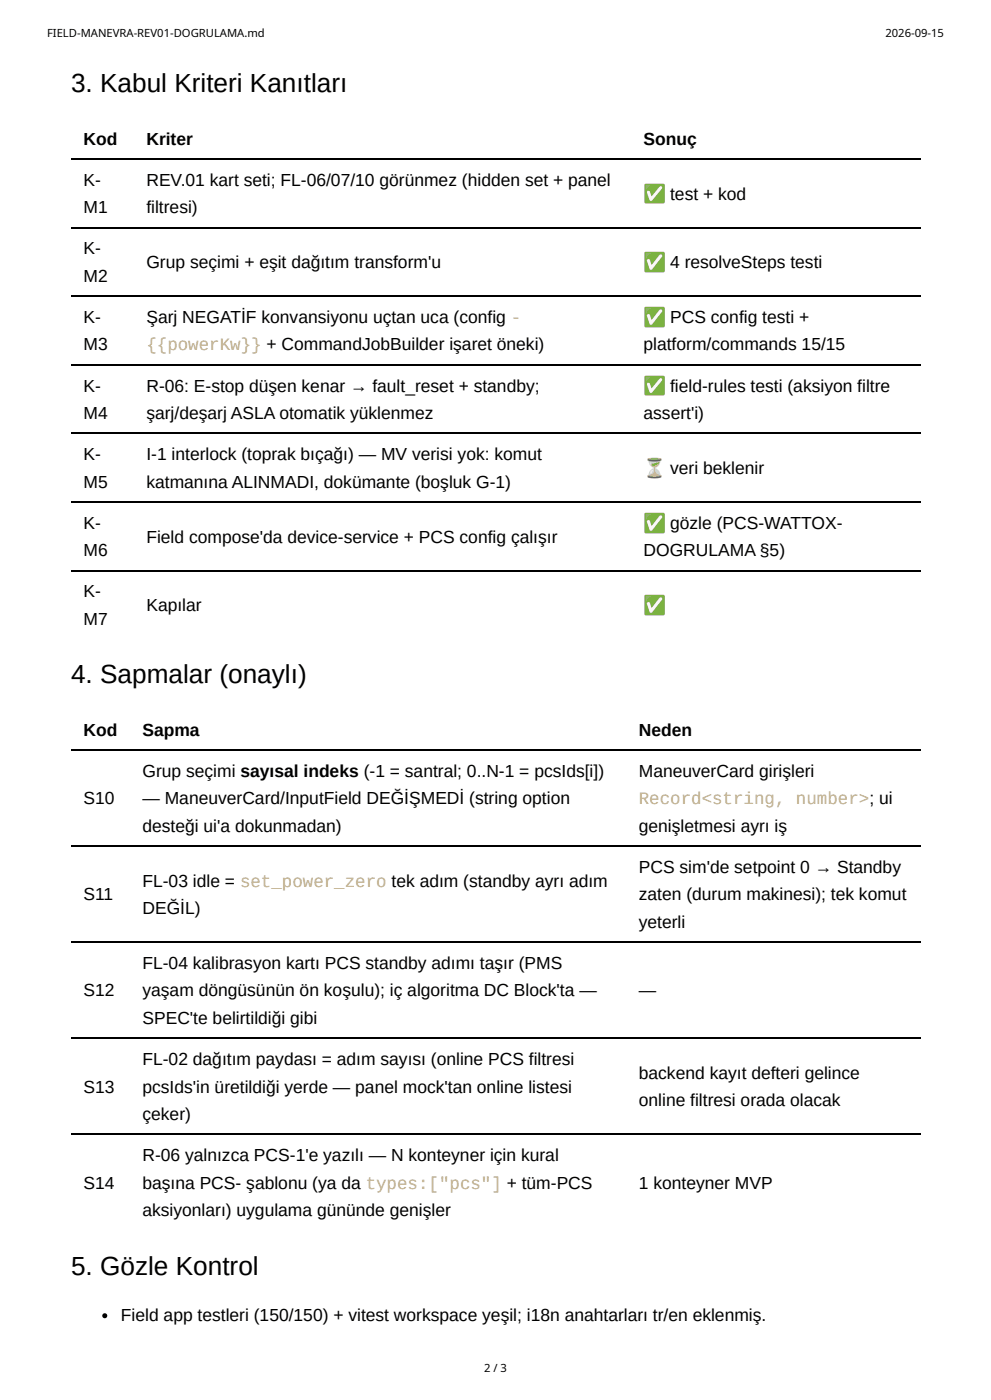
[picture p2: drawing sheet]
<svg xmlns="http://www.w3.org/2000/svg" width="210mm" height="297mm" viewBox="0 0 210 297" stroke-linecap="round" stroke-linejoin="round" font-family="sans-serif">
<defs><g id="words">
<g font-size="5.6">
<text x="15.1" y="19.6">3. Kabul Kriteri Kanıtları</text>
<text x="15.1" y="145">4. Sapmalar (onaylı)</text>
<text x="15.1" y="270.4">5. Gözle Kontrol</text>
</g>
<g font-size="3.7">
<text x="17.7" y="30.7">Kod</text>
<text x="31.1" y="30.7">Kriter</text>
<text x="136.5" y="30.7">Sonuç</text>
<text x="17.7" y="39.4">K-</text>
<text x="31.1" y="39.4">REV.01 kart seti; FL-06/07/10 görünmez (hidden set + panel</text>
<text x="17.7" y="45.2">M1</text>
<text x="31.1" y="45.2">filtresi)</text>
<text x="136.5" y="42.3">✅ test + kod</text>
<text x="17.7" y="54">K-</text>
<text x="17.7" y="59.8">M2</text>
<text x="31.1" y="56.9">Grup seçimi + eşit dağıtım transform'u</text>
<text x="136.5" y="56.9">✅ 4 resolveSteps testi</text>
<text x="17.7" y="68.5">K-</text>
<text x="31.1" y="68.5">Şarj NEGATİF konvansiyonu uçtan uca (config -</text>
<text x="136.5" y="68.5">✅ PCS config testi +</text>
<text x="17.7" y="74.3">M3</text>
<text x="136.5" y="74.3">platform/commands 15/15</text>
<text x="17.7" y="83.1">K-</text>
<text x="31.1" y="83.1">R-06: E-stop düşen kenar → fault_reset + standby;</text>
<text x="136.5" y="83.1">✅ field-rules testi (aksiyon filtre</text>
<text x="17.7" y="88.9">M4</text>
<text x="31.1" y="88.9">şarj/deşarj ASLA otomatik yüklenmez</text>
<text x="136.5" y="88.9">assert'i)</text>
<text x="17.7" y="97.6">K-</text>
<text x="31.1" y="97.6">I-1 interlock (toprak bıçağı) — MV verisi yok: komut</text>
<text x="136.5" y="100.5">⏳ veri beklenir</text>
<text x="17.7" y="103.5">M5</text>
<text x="31.1" y="103.5">katmanına ALINMADI, dokümante (boşluk G-1)</text>
<text x="17.7" y="112.2">K-</text>
<text x="136.5" y="112.2">✅ gözle (PCS-WATTOX-</text>
<text x="17.7" y="118">M6</text>
<text x="31.1" y="115.1">Field compose'da device-service + PCS config çalışır</text>
<text x="136.5" y="118">DOGRULAMA §5)</text>
<text x="17.7" y="126.7">K-</text>
<text x="31.1" y="129.6">Kapılar</text>
<text x="136.5" y="129.6">✅</text>
<text x="17.7" y="132.6">M7</text>
<text x="17.7" y="156.1">Kod</text>
<text x="30.2" y="156.1">Sapma</text>
<text x="135.5" y="156.1">Neden</text>
<text x="30.2" y="164.8">Grup seçimi sayısal indeks (-1 = santral; 0..N-1 = pcsIds[i])</text>
<text x="135.5" y="164.8">ManeuverCard girişleri</text>
<text x="17.7" y="170.7">S10</text>
<text x="30.2" y="170.7">— ManeuverCard/InputField DEĞİŞMEDİ (string option</text>
<text x="30.2" y="176.5">desteği ui'a dokunmadan)</text>
<text x="135.5" y="176.5">genişletmesi ayrı iş</text>
<text x="135.5" y="185.2">PCS sim'de setpoint 0 → Standby</text>
<text x="17.7" y="191">S11</text>
<text x="30.2" y="188.1">FL-03 idle = set_power_zero tek adım (standby ayrı adım</text>
<text x="135.5" y="191">zaten (durum makinesi); tek komut</text>
<text x="30.2" y="193.9">DEĞİL)</text>
<text x="135.5" y="196.9">yeterli</text>
<text x="30.2" y="205.6">FL-04 kalibrasyon kartı PCS standby adımı taşır (PMS</text>
<text x="17.7" y="211.4">S12</text>
<text x="30.2" y="211.4">yaşam döngüsünün ön koşulu); iç algoritma DC Block'ta —</text>
<text x="135.5" y="211.4">—</text>
<text x="30.2" y="217.2">SPEC'te belirtildiği gibi</text>
<text x="30.2" y="226">FL-02 dağıtım paydası = adım sayısı (online PCS filtresi</text>
<text x="17.7" y="231.8">S13</text>
<text x="30.2" y="231.8">pcsIds'in üretildiği yerde — panel mock'tan online listesi</text>
<text x="135.5" y="228.9">backend kayıt defteri gelince</text>
<text x="30.2" y="237.6">çeker)</text>
<text x="135.5" y="234.7">online filtresi orada olacak</text>
<text x="30.2" y="246.3">R-06 yalnızca PCS-1'e yazılı — N konteyner için kural</text>
<text x="17.7" y="252.1">S14</text>
<text x="30.2" y="252.1">başına PCS- şablonu (ya da types:[&quot;pcs&quot;] + tüm-PCS</text>
<text x="30.2" y="258">aksiyonları) uygulama gününde genişler</text>
<text x="135.5" y="252.1">1 konteyner MVP</text>
<text x="25.7" y="280.2">Field app testleri (150/150) + vitest workspace yeşil; i18n anahtarları tr/en eklenmiş.</text>
</g>
<g font-size="3.7" fill="#c9ae75">
<text x="31.1" y="74.3">{{powerKw}} + CommandJobBuilder işaret öneki)</text>
<text x="135.5" y="170.7">Record&lt;string, number&gt;; ui</text>
</g>
<g font-size="2.4">
<text x="10" y="7.9">FIELD-MANEVRA-REV01-DOGRULAMA.md</text>
<text x="187.8" y="7.9">2026-09-15</text>
<text x="102.7" y="291">2 / 3</text>
</g>
</g></defs>
<path d="M15.1 33.7h180.2M15.1 48.3h180.2M15.1 62.8h180.2M15.1 77.4h180.2M15.1 91.9h180.2M15.1 106.5h180.2M15.1 121h180.2M15.1 159.1h180.2M15.1 179.5h180.2M15.1 199.9h180.2M15.1 220.3h180.2M15.1 240.6h180.2" fill="none" stroke="#000" stroke-width=".26"/>
<circle cx="22.2" cy="279.1" r=".53" fill="#000"/>
<use href="#words"/>
</svg>
